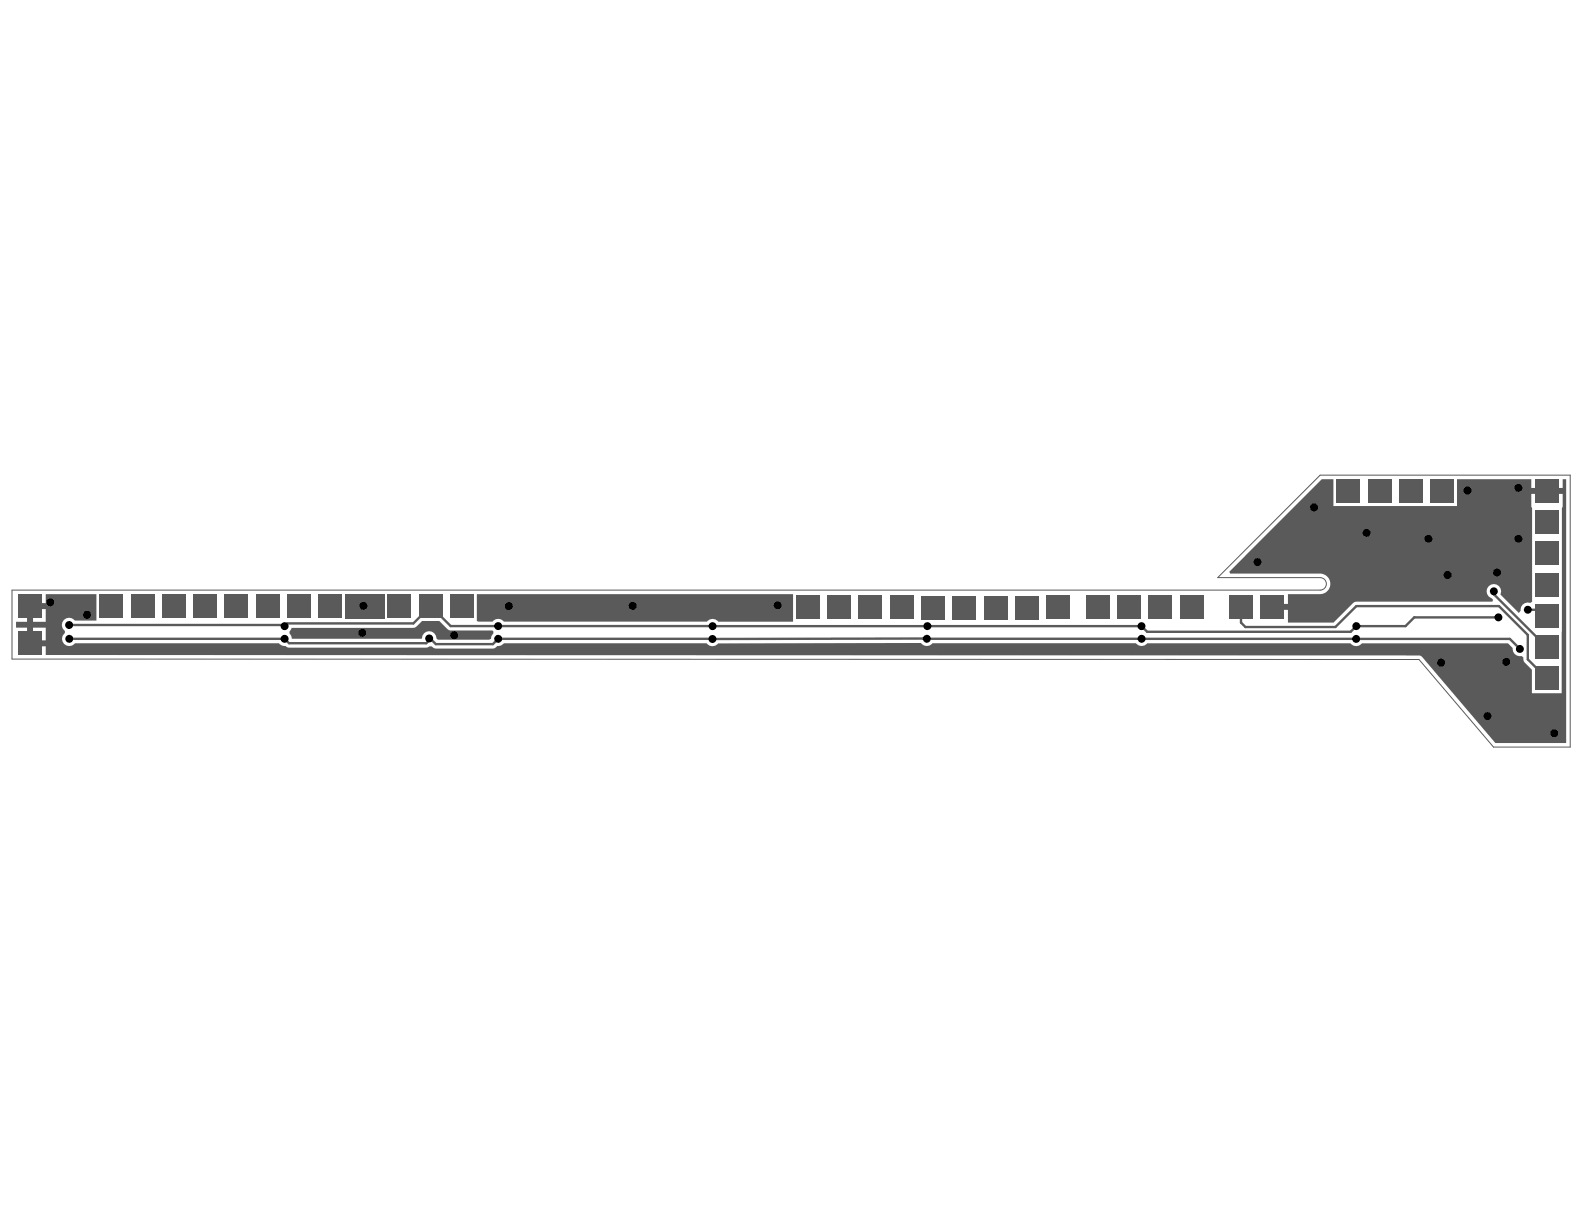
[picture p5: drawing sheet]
<svg xmlns="http://www.w3.org/2000/svg" width="279mm" height="216mm" viewBox="0 0 279 216" stroke-linecap="round" stroke-linejoin="round" font-family="sans-serif">
<path d="M2.1 104.1h230.8a1.1 1.1 0 0 0 1.1-1.1 1.1 1.1 0 0 0-1.1-1.1h-18.1l18.1-18.1h44.1v48h-13.6l-13.1-15.5h-248.2z" fill="none" stroke="#5a5a5a" stroke-width=".18"/>
<g fill="#5a5a5a">
<path d="M60.9 104.8h6.9v4.4h-6.9z"/>
<path d="M51.4 110.7h21.5l.6-.2 1-1h3l1.4 1.5 .6 .2h7.4l.1 .2v.3l-.3 .5-.1 .5-.3 .1h-9.1l-.2-.2a1.31 1.31 0 0 0-1.3-1.3 1.31 1.31 0 0 0-1.3 1.4h-22.9l-.1-.5-.3-.5v-.3z"/>
<path d="M84.1 104.8h55.8v4.9h-13.2a1.23 1.23 0 0 0-2-.1h-35.8a1.23 1.23 0 0 0-2 0h-2.5l-.3-.1z"/>
<path d="M4.8 106.9h.5v-.5h2.8v-1.6h8.9v4.7h-3.8a1.27 1.27 0 0 0-1.9-.1 1.27 1.27 0 0 0 .1 1.9v.4a1.27 1.27 0 0 0-.1 1.9 1.27 1.27 0 0 0 1.9-.1h36a1.44 1.44 0 0 0 1.2 .5l.6 .2h24.2l.5-.2h.5l.4 .3 .3 .1 10.3-.1a1.11 1.11 0 0 1 1.2-.4l.5-.4h35.8a1.23 1.23 0 0 0 2 0l35.8-.1a1.23 1.23 0 0 0 2 .1h35.9a1.23 1.23 0 0 0 2 0h35.8a1.23 1.23 0 0 0 2 0h25.8l.8 .8a1.23 1.23 0 0 0 1.6 1.4l.3 .3 .1 .6 .1 .3 1.3 1.2v4.2h5.3v-32.6l.1-.3v-2.3h-5.5v2.3l.1 .3v16.5l-.3 .2a1.25 1.25 0 0 0-1.7 1.3l-.3 .4-3.3-3.2a1.28 1.28 0 0 0-.6-1.8 1.28 1.28 0 0 0-1.7 .7 1.28 1.28 0 0 0 .8 1.7l.3 .3-.2 .3h-24l-.5 .3-3.5 3.4h-8v-2.2h-2.8v-1.1h2.8v-1.7h5.7a1.82 1.82 0 0 0 1.8-1.8 1.82 1.82 0 0 0-1.8-1.8h-15.9l-.2-.4 16.4-16.3h2v4.8h21.8v-4.8h13.1v1.6h5.5v-1.6h.7v46.6h-12.5l-13-15.2-.4-.3-242.3-.1v-1.5h-2.8v-.5h-.5v-2.8h-2v-1h2zM5.8 107.4v2.3h2.3v-2.3zM5.8 110.7v2.3h2.3v-2.3z"/>
</g>
<path d="M50.2 112.7l.8 .8M50.7 110l-.5 .4-.2-.2M75.7 112.6h.2l1 1M76.1 112.7l-.9 .8M76.1 112.7h.1" fill="none" stroke="#5a5a5a" stroke-width=".42"/>
<circle cx="81.5" cy="106.9" r=".21" fill="#5a5a5a"/>
<g fill="none" stroke="#5a5a5a" stroke-width=".42">
<path d="M237.4 86.6h.4M243.3 86.6v.1M248.9 86.6h.2M12.2 110.2h37.8M12.2 112.7h38M51 113.5h24.2M81.5 106.9h.1M88.3 112.6h-.4l-1 1h-10M88.3 112.7h178l1.8 1.8M162.8 112.6v.1M163.5 110.4h.1M186.9 106.7l-.3 .2"/>
<path d="M201.4 112.7h.1M204.7 106.9l.8 .7M218.9 106.9v2.9l.8 .8h15.8l3.7-3.7h25.2l5.1 5.1v4.3l3.3 3.4M263.5 104.3v.5l7.6 7.7v.9M264.3 108.9h-14.8l-1.6 1.5h-8.7l-1 1h-35.9l-1-1h-121.8l-3.5-3.5-3.1 3.1h-22.2M269.5 107.6h2.2l1.1 1.1"/>
</g>
<g fill="#000">
<circle cx="221.8" cy="99.2" r=".7"/>
<circle cx="231.8" cy="89.5" r=".7"/>
<circle cx="237.8" cy="86.6" r=".7"/>
<circle cx="241" cy="94" r=".7"/>
<circle cx="243.3" cy="86.7" r=".7"/>
<circle cx="249.1" cy="86.6" r=".7"/>
<circle cx="252" cy="95" r=".7"/>
<circle cx="254.4" cy="86.6" r=".7"/>
<circle cx="258.8" cy="86.5" r=".7"/>
<circle cx="267.8" cy="95" r=".7"/>
<circle cx="267.8" cy="86" r=".7"/>
<circle cx="272.9" cy="97.6" r=".7"/>
<circle cx="272.9" cy="92.1" r=".7"/>
<circle cx="8.9" cy="106.2" r=".7"/>
<circle cx="12.2" cy="110.2" r=".7"/>
<circle cx="12.2" cy="112.7" r=".7"/>
<circle cx="15.4" cy="108.5" r=".7"/>
<circle cx="19.6" cy="106.9" r=".7"/>
<circle cx="25.1" cy="106.9" r=".7"/>
<circle cx="30.7" cy="106.9" r=".7"/>
<circle cx="36.2" cy="107.9" r=".7"/>
<circle cx="41.7" cy="106.9" r=".7"/>
<circle cx="47.2" cy="106.9" r=".7"/>
<circle cx="50.2" cy="112.7" r=".7"/>
<circle cx="50.2" cy="110.4" r=".7"/>
<circle cx="52.7" cy="106.9" r=".7"/>
<circle cx="58.2" cy="106.9" r=".7"/>
<circle cx="63.9" cy="111.6" r=".7"/>
<circle cx="64.1" cy="106.9" r=".7"/>
<circle cx="70.5" cy="106.9" r=".7"/>
<circle cx="75.7" cy="112.6" r=".7"/>
<circle cx="80.1" cy="112" r=".7"/>
<circle cx="81.5" cy="106.9" r=".7"/>
<circle cx="87.9" cy="110.4" r=".7"/>
<circle cx="87.9" cy="112.7" r=".7"/>
<circle cx="89.7" cy="106.9" r=".7"/>
<circle cx="111.6" cy="106.9" r=".7"/>
<circle cx="125.7" cy="112.7" r=".7"/>
<circle cx="125.7" cy="110.4" r=".7"/>
<circle cx="137.2" cy="106.8" r=".7"/>
<circle cx="142.5" cy="106.9" r=".7"/>
<circle cx="148" cy="106.9" r=".7"/>
<circle cx="153.5" cy="107.6" r=".7"/>
<circle cx="159.1" cy="107.5" r=".7"/>
<circle cx="163.5" cy="112.7" r=".7"/>
<circle cx="163.6" cy="110.4" r=".7"/>
<circle cx="164.6" cy="107.6" r=".7"/>
<circle cx="170.1" cy="107.6" r=".7"/>
<circle cx="175.6" cy="107.6" r=".7"/>
<circle cx="181.1" cy="107.6" r=".7"/>
<circle cx="186.9" cy="106.7" r=".7"/>
<circle cx="193.7" cy="106.9" r=".7"/>
<circle cx="199.2" cy="106.9" r=".7"/>
<circle cx="201.3" cy="110.4" r=".7"/>
<circle cx="201.4" cy="112.7" r=".7"/>
<circle cx="205.5" cy="107.6" r=".7"/>
<circle cx="210.4" cy="107.6" r=".7"/>
<circle cx="239.2" cy="112.7" r=".7"/>
<circle cx="239.2" cy="110.4" r=".7"/>
<circle cx="254.2" cy="116.9" r=".7"/>
<circle cx="255.3" cy="101.4" r=".7"/>
<circle cx="263.5" cy="104.3" r=".7"/>
<circle cx="264.1" cy="101" r=".7"/>
<circle cx="264.3" cy="108.9" r=".7"/>
<circle cx="265.7" cy="116.7" r=".7"/>
<circle cx="268.1" cy="114.5" r=".7"/>
<circle cx="269.5" cy="107.6" r=".7"/>
<circle cx="272.9" cy="103.1" r=".7"/>
<circle cx="262.4" cy="126.3" r=".7"/>
<circle cx="274.2" cy="129.3" r=".7"/>
</g>
<g fill="#5a5a5a">
<path d="M3.2 104.8h4.2v4.2h-4.2z" fill-rule="evenodd"/>
<path d="M3.2 111.4h4.2v4.1h-4.2z" fill-rule="evenodd"/>
<path d="M17.6 104.8h4.1v4.2h-4.1z" fill-rule="evenodd"/>
<path d="M28.6 104.8h4.1v4.2h-4.1z" fill-rule="evenodd"/>
<path d="M45.1 104.8h4.2v4.2h-4.2z" fill-rule="evenodd"/>
<path d="M39.6 104.8h4.2v4.2h-4.2z" fill-rule="evenodd"/>
<path d="M34.1 104.8h4.1v4.2h-4.1z" fill-rule="evenodd"/>
<path d="M50.6 104.8h4.2v4.2h-4.2z" fill-rule="evenodd"/>
<path d="M56.2 104.8h4.1v4.2h-4.1z" fill-rule="evenodd"/>
<path d="M79.4 104.8h4.2v4.2h-4.2z" fill-rule="evenodd"/>
<path d="M73.9 104.8h4.1v4.2h-4.1z" fill-rule="evenodd"/>
<path d="M140.4 105h4.2v4.1h-4.2z" fill-rule="evenodd"/>
<path d="M146 105h4.1v4.1h-4.1z" fill-rule="evenodd"/>
<path d="M151.5 105h4.1v4.1h-4.1z" fill-rule="evenodd"/>
<path d="M157 105h4.1v4.1h-4.1z" fill-rule="evenodd"/>
<path d="M184.6 105h4.1v4.1h-4.1z" fill-rule="evenodd"/>
<path d="M197.1 105h4.1v4.1h-4.1z" fill-rule="evenodd"/>
<path d="M191.6 105h4.1v4.1h-4.1z" fill-rule="evenodd"/>
<path d="M222.3 105h4.2v4.1h-4.2z" fill-rule="evenodd"/>
<path d="M216.8 105h4.2v4.1h-4.2z" fill-rule="evenodd"/>
<path d="M208.1 105h4.2v4.1h-4.2z" fill-rule="evenodd"/>
<path d="M173.5 105.1h4.2v4.2h-4.2z" fill-rule="evenodd"/>
<path d="M179 105.1h4.2v4.2h-4.2z" fill-rule="evenodd"/>
<path d="M168 105.1h4.1v4.2h-4.1z" fill-rule="evenodd"/>
<path d="M162.5 105.1h4.1v4.2h-4.1z" fill-rule="evenodd"/>
<path d="M246.8 84.6h4.1v4.1h-4.1z" fill-rule="evenodd"/>
<path d="M241.3 84.6h4.1v4.1h-4.1z" fill-rule="evenodd"/>
<path d="M235.8 84.6h4.1v4.1h-4.1z" fill-rule="evenodd"/>
<path d="M252.3 84.6h4.1v4.1h-4.1z" fill-rule="evenodd"/>
<path d="M23.1 104.8h4.1v4.2h-4.1z" fill-rule="evenodd"/>
<path d="M68.4 104.8h4.1v4.2h-4.1z" fill-rule="evenodd"/>
<path d="M202.6 105h4.2v4.1h-4.2z" fill-rule="evenodd"/>
<path d="M270.8 117.6h4.1v4.1h-4.1z" fill-rule="evenodd"/>
<path d="M270.8 101.1h4.1v4.1h-4.1z" fill-rule="evenodd"/>
<path d="M270.8 95.6h4.1v4.1h-4.1z" fill-rule="evenodd"/>
<path d="M270.8 106.6h4.1v4.1h-4.1z" fill-rule="evenodd"/>
<path d="M270.8 84.5h4.1v4.2h-4.1z" fill-rule="evenodd"/>
<path d="M270.8 112.1h4.1v4.2h-4.1z" fill-rule="evenodd"/>
<path d="M270.8 90h4.1v4.2h-4.1z" fill-rule="evenodd"/>
</g>
</svg>
